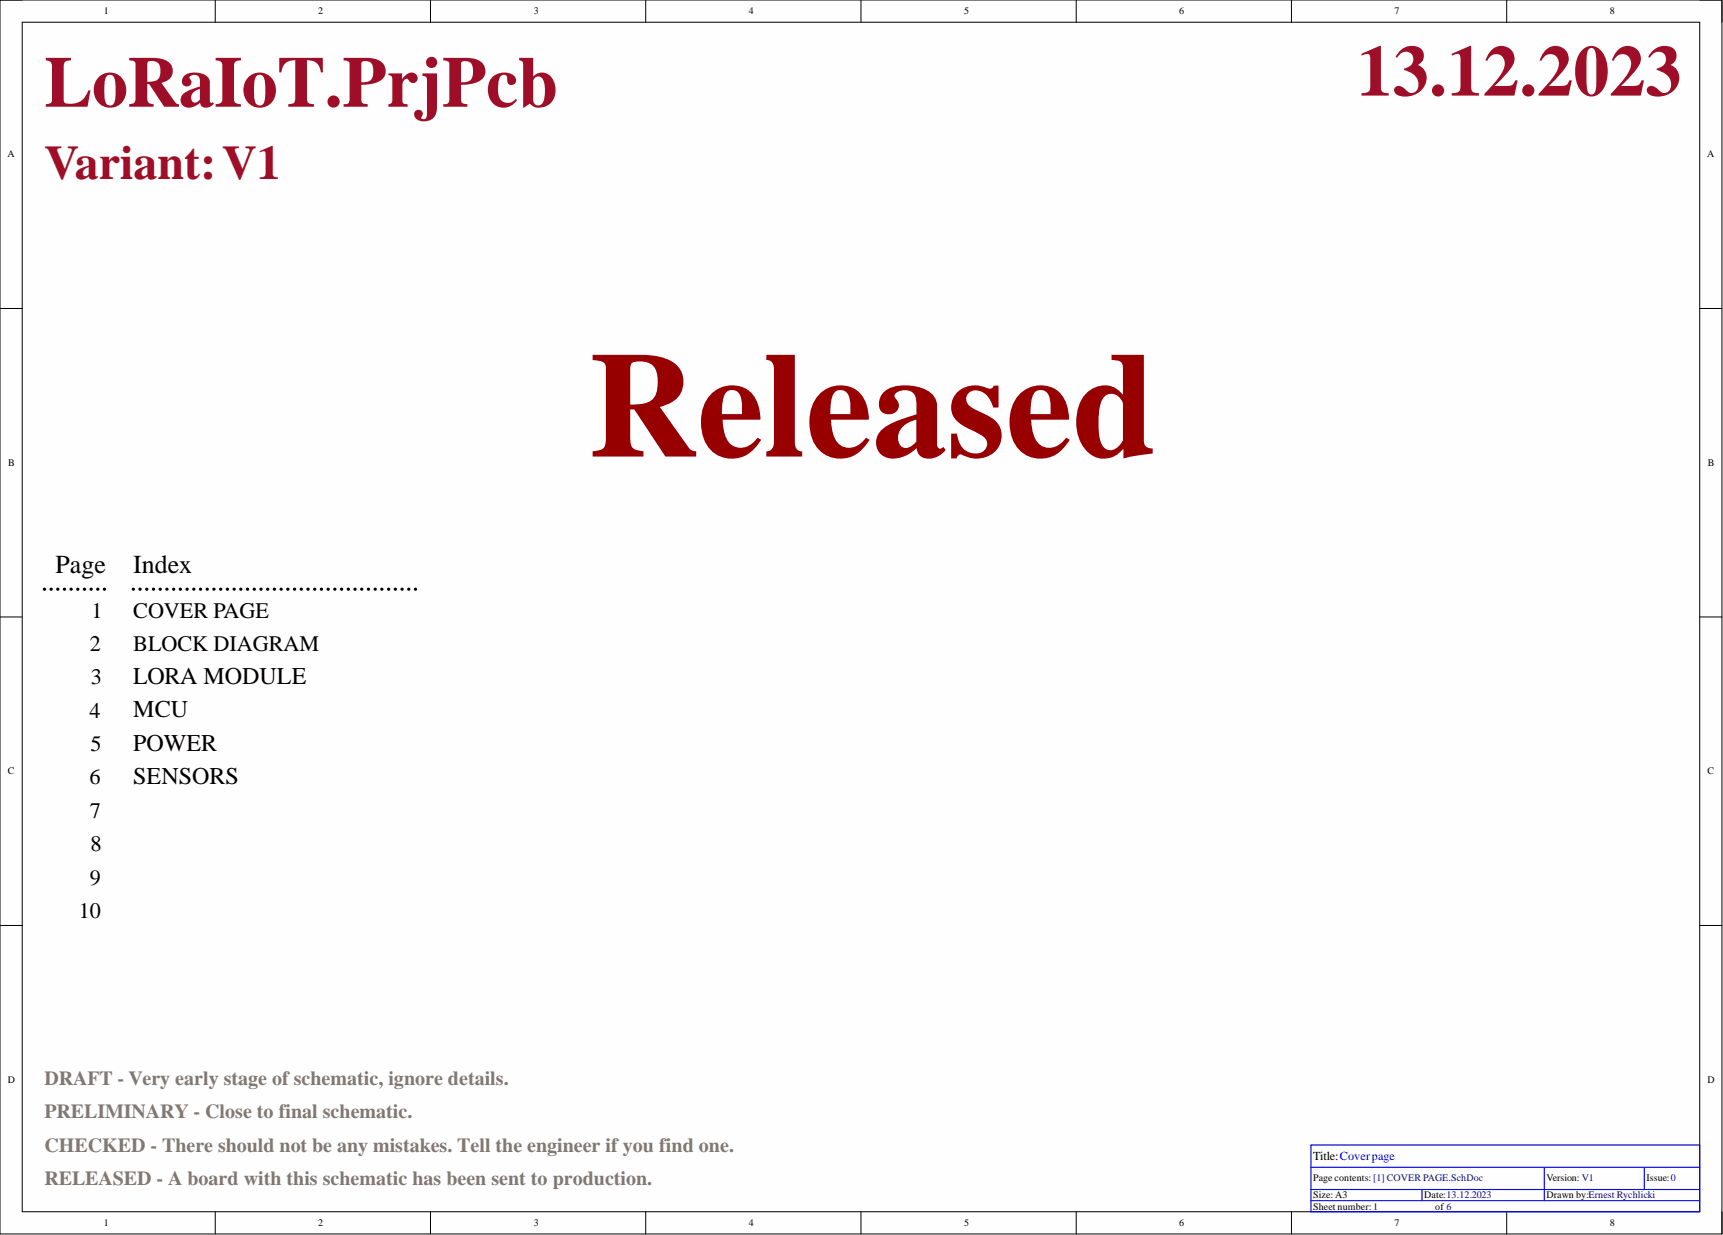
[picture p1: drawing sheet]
<svg xmlns="http://www.w3.org/2000/svg" width="393mm" height="282mm" viewBox="0 0 393 282" stroke-linecap="round" stroke-linejoin="round" font-family="sans-serif">
<defs><g id="words">
<text font-size="34.3" fill="#980000" x="134.4" y="104.2">Released</text>
<g font-size="16.5" fill="#9e0e29">
<text x="309.7" y="21.8">13.12.2023</text>
<text x="10.1" y="24.4">LoRaIoT.PrjPcb</text>
</g>
<text font-size="11" fill="#9e0e29" x="10.1" y="40.8">Variant:V1</text>
<g font-size="5.9">
<text x="12.7" y="130.7">Page</text>
<text x="30.4" y="130.7">Index</text>
</g>
<g font-size="5.5">
<text x="30.4" y="156.1">LORA MODULE</text>
<text x="30.4" y="163.7">MCU</text>
<text x="30.4" y="171.3">POWER</text>
<text x="30.4" y="179">SENSORS</text>
</g>
<g font-size="5.1">
<text x="20.9" y="141">1</text>
<text x="30.4" y="141">COVER PAGE</text>
<text x="20.5" y="148.6">2</text>
<text x="30.4" y="148.6">BLOCK DIAGRAM</text>
<text x="20.7" y="156.2">3</text>
<text x="20.5" y="163.8">4</text>
<text x="20.6" y="171.4">5</text>
<text x="20.5" y="179">6</text>
<text x="20.5" y="186.7">7</text>
<text x="20.6" y="194.3">8</text>
<text x="20.5" y="201.9">9</text>
<text x="18" y="209.5">10</text>
</g>
<g font-size="4.6" fill="#827872">
<text x="10.1" y="247.6">DRAFT - Very early stage of schematic, ignore details.</text>
<text x="10.1" y="255.2">PRELIMINARY - Close to final schematic.</text>
<text x="10.1" y="262.9">CHECKED - There should not be any mistakes. Tell the engineer if you find one.</text>
<text x="10.1" y="270.5">RELEASED - A board with this schematic has been sent to production.</text>
</g>
<text font-size="2.8" x="299.8" y="264.8">Title:Coverpage</text>
<g font-size="2.3">
<text x="23.7" y="3.3">1</text>
<text x="72.6" y="3.3">2</text>
<text x="121.9" y="3.3">3</text>
<text x="170.9" y="3.3">4</text>
<text x="220.1" y="3.3">5</text>
<text x="269.2" y="3.3">6</text>
<text x="318.4" y="3.3">7</text>
<text x="367.5" y="3.3">8</text>
<text x="1.7" y="35.9">A</text>
<text x="389.7" y="35.9">A</text>
<text x="1.9" y="106.4">B</text>
<text x="389.9" y="106.4">B</text>
<text x="1.8" y="176.8">C</text>
<text x="389.8" y="176.8">C</text>
<text x="1.8" y="247.2">D</text>
<text x="389.8" y="247.2">D</text>
<text x="299.8" y="269.5">Page contents: [1] COVER PAGE.SchDoc</text>
<text x="353" y="269.5">Version: V1</text>
<text x="375.9" y="269.5">Issue:0</text>
<text x="299.8" y="273.5">Size: A3</text>
<text x="325.1" y="273.5">Date:13.12.2023</text>
<text x="353" y="273.5">Drawn by:Ernest Rychlicki</text>
<text x="23.7" y="279.9">1</text>
<text x="72.6" y="279.9">2</text>
<text x="121.9" y="279.9">3</text>
<text x="170.9" y="279.9">4</text>
<text x="220.1" y="279.9">5</text>
<text x="269.2" y="279.9">6</text>
<text x="299.8" y="276.1">Sheet number:1</text>
<text x="318.4" y="279.9">7</text>
<text x="327.7" y="276.1">of 6</text>
<text x="367.5" y="279.9">8</text>
</g>
</g></defs>
<path d="M0 0h393.1v281.6h-393.1z" fill-rule="evenodd" fill="#fefefe"/>
<path d="M0 0h393.1v281.6h-393.1z" fill="none" stroke="#000" stroke-width=".23"/>
<path d="M5.1 5.1h382.9v271.5h-382.9z" fill-rule="evenodd" fill="#fefefe"/>
<g fill="none" stroke="#000" stroke-width=".23">
<path d="M0 0h5.1M49.1 0v5.1M98.3 0v5.1M147.4 0v5.1M196.6 0v5.1M245.7 0v5.1M294.8 0v5.1M344 0v5.1M388 0h5.1v5.1M5.1 5.1h382.9v271.5h-382.9zM0 70.4h5.1M388 70.4h5.1"/>
<path d="M0 140.8h5.1M388 140.8h5.1M0 211.2h5.1M388 211.2h5.1M49.1 276.6v5M98.3 276.6v5M147.4 276.6v5M196.6 276.6v5M245.7 276.6v5M294.8 276.6v5M344 276.6v5M393.1 276.6v5"/>
</g>
<path d="M299.3 261.3h88.7v15.3h-88.7zM299.3 266.4h88.7M299.3 271.5h88.7M299.3 274h88.7M324.6 271.5v2.5M352.5 266.4v7.6M375.4 266.4v5.1" fill="none" stroke="#00f" stroke-width=".25"/>
<g fill="none" stroke="#000" stroke-width=".76">
<path d="M10.1 134.5h.1M11.7 134.5h.1M13.2 134.5h.1M14.7 134.5h.1M16.2 134.5h.1M17.8 134.5h.1M19.3 134.5h.1M20.8 134.5h.1M22.3 134.5h.1M23.8 134.5h.1M30.4 134.5h.1M32 134.5h.1"/>
<path d="M33.5 134.5h.1M35 134.5h.1M36.6 134.5h.1M38.1 134.5h.1M39.6 134.5h.1M41.2 134.5h.1M42.7 134.5h.1M44.2 134.5h.1M45.8 134.5h.1M47.3 134.5h.1M48.8 134.5h.1M50.4 134.5h.1"/>
<path d="M51.9 134.5h.1M53.4 134.5h.1M55 134.5h.1M56.5 134.5h.1M58 134.5h.1M59.6 134.5h.1M61.1 134.5h.1M62.6 134.5h.1M64.2 134.5h.1M65.7 134.5h.1M67.2 134.5h.1M68.8 134.5h.1"/>
<path d="M70.3 134.5h.1M71.8 134.5h.1M73.4 134.5h.1M74.9 134.5h.1M76.4 134.5h.1M78 134.5h.1M79.5 134.5h.1M81 134.5h.1M82.6 134.5h.1M84.1 134.5h.1M85.6 134.5h.1M87.2 134.5h.1"/>
<path d="M88.7 134.5h.1M90.2 134.5h.1M91.8 134.5h.1M93.3 134.5h.1M94.8 134.5h.1"/>
</g>
<use href="#words"/>
</svg>
